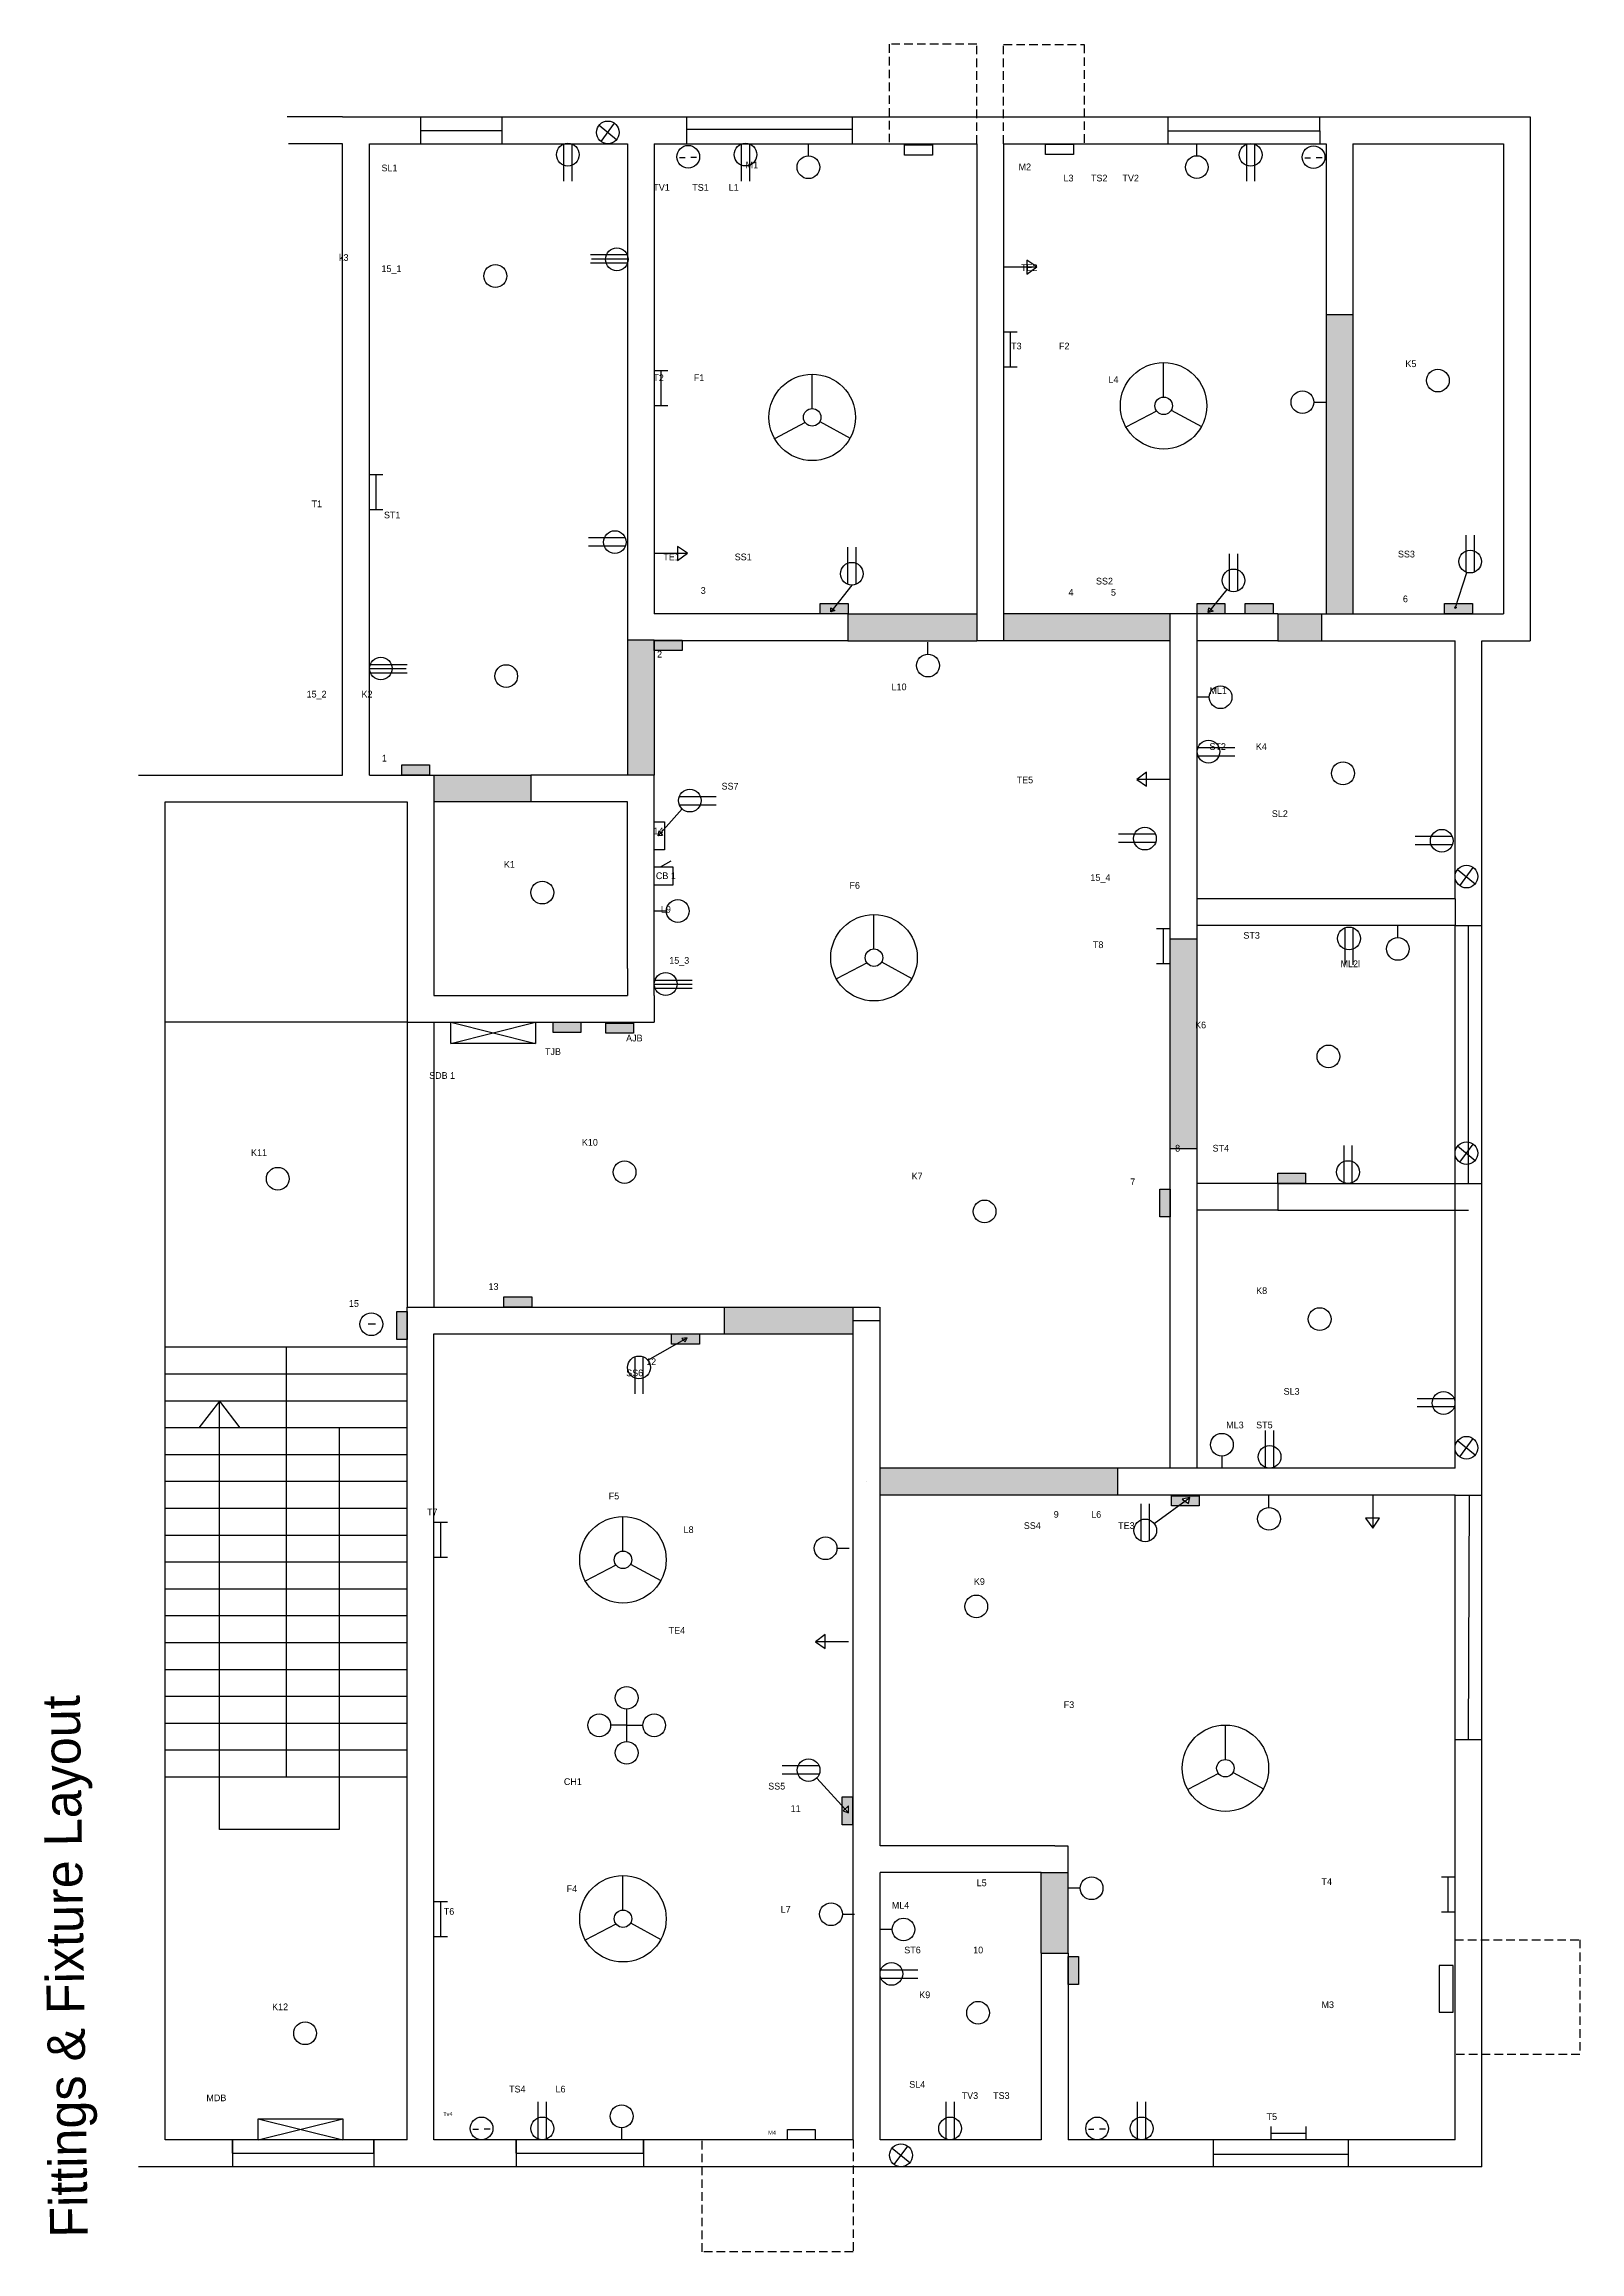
# Model space of a CAD drawing. Header units: inches. Extents: x -701 to 954, y 0 to 821.
# Drawn here: x 25 to 596, y 0 to 821 of the extents above; entities that cross this region are included whole.
import ezdxf

# ---------------------------------------------------------------- set-up
doc = ezdxf.new("R2010")
doc.units = ezdxf.units.IN
doc.header["$MEASUREMENT"] = 0
doc.linetypes.add('ACAD_ISO02W100', pattern=[15, 12, -3])
doc.linetypes.add('HIDDEN2', pattern=[4.7625, 3.175, -1.5875])

msp = doc.modelspace()

# ---------------------------------------------------------------- texts
at = {"attachment_point": 1}
for s, insert, char_height, width in [('\\P\\P\\P\\P\\P\\P                                               SL1\\P\\P\\P\\P\\P\\P\\P\\P                              k3         \\P                                               15_1\\P\\P\\P\\P\\P\\P\\P\\P\\P\\P\\P\\P\\P\\P\\P\\P\\P\\P\\P\\P\\P                   T1             \\P                                                ST1\\P\\P\\P\\P\\P\\P\\P\\P\\P\\P\\P\\P\\P\\P\\P\\P                 15_2              K2 ', (106.73, 801.56), 2.5, 149.609), ('\\P\\P                                          \\P                                       \\P                                          M1\\P \\P     TV1         TS1        L1\\P\\P\\P\\P\\P\\P\\P\\P\\P\\P\\P\\P\\P\\P\\P\\P\\P     T2            F1\\P\\P\\P\\P\\P\\P\\P\\P\\P\\P\\P\\P\\P\\P\\P\\P         TE1                      SS1\\P\\P\\P                        3                       ', (246.91, 794.3), 2.5, 147.9171), ('\\P\\P\\P      M2                    \\P                        L3       TS2      TV2\\P\\P\\P\\P\\P\\P\\P\\P       TE2 \\P\\P\\P\\P\\P\\P\\P   T3               F2                  \\P\\P\\P                                          L4\\P\\P\\P\\P\\P\\P\\P\\P\\P\\P\\P\\P\\P\\P\\P\\P\\P\\P                                     SS2\\P                          4               5        \\P                                 ', (381.91, 789.45), 2.5, 123.3176), ('\\P\\P\\P       K5\\P\\P\\P\\P\\P\\P\\P\\P\\P\\P\\P\\P\\P\\P\\P\\P\\P    SS3\\P\\P\\P\\P      6', (524.93, 716.17), 2.5, 52.989), ('\\P\\P  2', (251.1, 603.89), 2.5, 18.4241), ('\\P\\PL10', (340.21, 591.72), 2.5, 35.6355), ('\\P\\P\\P\\P\\P        ML1\\P\\P\\P\\P\\P        ST2            K4\\P\\P\\P\\P\\P                               \\P                                 SL2', (451.07, 602.86), 2.5, 106.247), ('\\P\\P\\P     1\\P ', (145.91, 569.35), 2.5, 64.8316), ('^I^I^ISS7\\P\\P\\P   \\P     14  \\P\\P\\P\\P      CB 1                \\P                                                                                                             \\P\\P        L9                     \\P\\P\\P\\P\\P\\P     \\P^I', (246.94, 546.42), 2.5, 103.4976), ('\\P\\P\\P      \\P                      TE5', (366.32, 565.43), 2.5, 87.5962), ('\\P\\P      K1', (190.38, 525.62), 2.5, 42.6454), (' ^I^IF6', (304.54, 509.48), 2.5, 77.7953), ('           15_4  \\P\\P\\P\\P\\P\\P            T8', (404, 512.41), 2.5, 39.9137), ('      15_3', (251.91, 481.57), 2.5, 49.1586), ('\\P  \\P\\P\\P         ML2l\\P      ', (498.93, 496.97), 2.5, 75.4403), ('\\P\\P^IAJB', (231.42, 460.99), 2.5, 91.8165), ('            \\P                      \\P                              K6\\P\\P\\P\\P\\P\\P\\P\\P\\P\\P\\P                      8             ST4\\P\\P\\P    7', (425.3, 465.84), 2.5, 106.7222), ('\\P\\P\\PTJB', (211.23, 460.13), 2.5, 17.3648), ('\\P\\P\\P\\P\\P\\P    SDB 1', (164.41, 463.73), 2.5, 42.7574), ('   K10', (222.18, 413.87), 2.5, 30.0378), ('K11', (101.84, 410.04), 2.5, 24.5441), ('\\P\\P                 K7\\P                ', (331.88, 409.61), 2.5, 66.3726), ('       \\P\\P        15', (130.84, 362.19), 2.5, 33.4413), ('13', (190.22, 360.15), 2.5, 22.4255), ('            K8\\P\\P\\P\\P\\P\\P\\P\\P\\P                       SL3\\P\\P\\PML3     ST5\\P\\P\\P   ', (464.74, 358.65), 2.5, 85.1698), ('\\P\\P\\P\\P               12\\P       SS6\\P\\P\\P\\P\\P\\P\\P\\P\\P\\P\\PF5                          \\P\\P\\P                              L8\\P\\P\\P\\P\\P\\P\\P\\P\\P                        TE4', (234.95, 348.86), 2.5, 90.9619), ('        T7 ', (159.91, 276.3), 2.5, 29.7264), ('                                   \\P                                       \\P\\P\\P\\P\\P\\P\\P                                 9             L6       \\P                     SS4                               TE3\\P\\P\\P\\P\\P K9\\P\\P \\P\\P\\P\\P\\P  \\P\\P\\P\\P                                     F3         ', (369.91, 308.7), 2.5, 156.7171), ('\\P\\P            CH1', (207.11, 184.22), 2.5, 72.3858), ('\\P\\PSS5\\P \\P         11\\P\\P\\P\\P\\P\\P\\P\\P\\P     L7', (294.31, 182.53), 2.5, 41.6083), ('\\PF4', (219.3, 140.18), 2.5, 52.8807), ('\\P\\P                                  L5\\P\\PML4\\P        \\P\\P\\P     ST6                     10\\P\\P\\P\\P           K9\\P\\P\\P\\P\\P\\P\\P\\P       SL4              \\P                            TV3      TS3', (340.29, 146.54), 2.5, 109.5858), ('\\P                        T4\\P\\P\\P\\P\\P\\P\\P\\P\\P\\P\\P                        M3\\P\\P\\P\\P\\P\\P\\P\\P\\P\\P  T5', (477.91, 142.84), 2.5, 76.865), ('\\P\\P  T6', (171.72, 135.9), 2.5, 20.9086), ('K12', (109.69, 92.04), 2.5, 28.542), ('\\P\\P              MDB', (72.23, 66.5), 2.5, 87.6887), ('TS4            L6', (197.86, 61.43), 2.5, 63.2774), ('\\P\\P\\P      Tv4', (169.91, 59.14), 1.5, 45.8141), ('       \\P    \\P          \\P\\P            M4', (287.39, 54.75), 1.5, 38.5205)]:
    msp.add_mtext(s, dxfattribs=dict(at, insert=insert, char_height=char_height, width=width))
at = {"linetype": 'HIDDEN2', "insert": (457.2, 490.91), "char_height": 2.5, "width": 66.2106, "attachment_point": 1}
msp.add_mtext('               ST3', dxfattribs=at)
at = {"insert": (27.09, 4.8), "char_height": 14, "width": 413.8317, "attachment_point": 1, "rotation": 90.85725}
msp.add_mtext('Fittings & Fixture Layout', dxfattribs=at)

# ---------------------------------------------------------------- hatches: boundary and pattern name
at = {"linetype": 'HIDDEN2'}
for points in [[(511.91, 657.3), (511.91, 720.8), (501.91, 720.8), (501.91, 657.3), (501.91, 609.3), (511.91, 609.3)], [(500.15, 609.3), (483.91, 609.3), (483.91, 599.3), (500.15, 599.3)], [(424.23, 291.3), (383.91, 291.3), (335.91, 291.3), (335.91, 281.3), (383.91, 281.3), (424.23, 281.3)]]:
    msp.add_hatch(color=53, dxfattribs=at).paths.add_polyline_path(points)
for color, points in [(5, [(324.02, 613.14), (319.95, 613.14), (318.34, 611.1), (319.07, 610.61), (317.55, 610.11), (317.55, 611.61), (318.34, 611.1), (319.95, 613.14), (313.65, 613.14), (313.65, 609.3), (324.02, 609.3)]), (53, [(371.91, 609.3), (323.91, 609.3), (323.91, 599.3), (371.91, 599.3)]), (53, [(443.91, 609.3), (429.91, 609.3), (381.91, 609.3), (381.91, 599.3), (429.91, 599.3), (443.91, 599.3)]), (5, [(464.29, 613.14), (460.69, 613.14), (458.97, 611.01), (459.85, 610.3), (457.99, 609.8), (458.33, 611.53), (458.97, 611.01), (460.69, 613.14), (453.91, 613.14), (453.91, 609.3), (464.29, 609.3)]), (5, [(482.21, 613.14), (471.84, 613.14), (471.84, 609.3), (482.21, 609.3)]), (5, [(556.4, 613.14), (550.54, 613.14), (550.12, 611.81), (550.41, 611.71), (549.94, 611.26), (549.85, 611.9), (550.12, 611.81), (550.54, 613.14), (546.03, 613.14), (546.03, 609.3), (556.4, 609.3)]), (53, [(251.91, 585.3), (251.91, 599.3), (251.91, 599.49), (241.91, 599.49), (241.91, 599.3), (241.91, 585.3), (241.91, 549.3), (251.91, 549.3)]), (5, [(262.29, 599.3), (251.91, 599.3), (251.91, 595.66), (262.29, 595.66)]), (5, [(168.29, 553.14), (157.91, 553.14), (157.91, 549.3), (168.29, 549.3)]), (53, [(205.91, 549.3), (169.91, 549.3), (169.91, 539.3), (205.91, 539.3)]), (53, [(453.91, 488.21), (443.91, 488.21), (443.91, 445.3), (443.91, 410.33), (453.91, 410.33), (453.91, 445.3)]), (5, [(224.63, 457.3), (214.26, 457.3), (214.26, 453.47), (224.63, 453.47)]), (4, [(244.22, 457.01), (233.85, 457.01), (233.85, 453.18), (244.22, 453.18)]), (5, [(443.91, 395.22), (440.08, 395.22), (440.08, 384.85), (443.91, 384.85)]), (5, [(494.29, 401.14), (483.91, 401.14), (483.91, 397.3), (494.29, 397.3)]), (5, [(206.28, 355.14), (195.91, 355.14), (195.91, 351.3), (206.28, 351.3)]), (5, [(159.91, 349.59), (156.1, 349.59), (156.1, 339.22), (159.91, 339.22)]), (53, [(325.91, 346.3), (325.91, 351.3), (277.91, 351.3), (277.91, 341.3), (325.91, 341.3)]), (5, [(268.72, 341.3), (258.35, 341.3), (258.35, 337.52), (260.04, 337.52), (262.68, 339.01), (262.1, 339.6), (264.17, 339.86), (263.39, 338.29), (262.68, 339.01), (260.04, 337.52), (268.72, 337.52)]), (5, [(454.73, 281.07), (444.36, 281.07), (444.36, 277.24), (446.91, 277.24), (449.42, 279.07), (448.35, 279.83), (451.17, 280.36), (450.65, 278.2), (449.42, 279.07), (446.91, 277.24), (454.73, 277.24)]), (5, [(325.61, 168.98), (321.78, 168.98), (321.78, 165.68), (322.93, 164.43), (324.22, 165.63), (324.22, 163.03), (322.24, 163.8), (322.93, 164.43), (321.78, 165.68), (321.78, 158.61), (325.61, 158.61)]), (53, [(405.91, 140.79), (395.91, 140.79), (395.91, 110.79), (405.91, 110.79)]), (5, [(409.75, 109.51), (405.91, 109.51), (405.91, 99.13), (409.75, 99.13)])]:
    msp.add_hatch(color=color).paths.add_polyline_path(points)

# ---------------------------------------------------------------- linework, layer by layer
for p, q in [((371.91, 821.38), (339.36, 821.38)), ((339.36, 821.38), (339.36, 784.3)), ((371.91, 784.3), (371.91, 821.38)), ((381.91, 784.3), (381.91, 821.2)), ((381.91, 821.2), (411.84, 821.2)), ((411.84, 821.2), (411.84, 784.3)), ((549.91, 115.8), (596.34, 115.8)), ((596.34, 115.8), (596.34, 73.01)), ((596.34, 73.01), (549.91, 73.01)), ((269.7, -0.4), (269.7, 41.3)), ((325.91, 41.3), (325.91, -0.4)), ((325.91, -0.4), (269.7, -0.4))]:
    msp.add_line(p, q, dxfattribs=at)
for p, q in [((135.91, 794.3), (115.35, 794.3)), ((135.91, 794.3), (164.91, 794.3)), ((164.91, 794.3), (246.91, 794.3)), ((231.35, 791.22), (237.9, 785.85)), ((232.12, 785.12), (237.13, 791.95)), ((246.91, 794.3), (376.91, 794.3)), ((376.91, 794.3), (506.91, 794.3)), ((376.91, 794.3), (506.91, 794.3)), ((506.91, 794.3), (577.91, 794.3)), ((577.91, 794.3), (577.91, 599.3)), ((135.91, 784.3), (115.73, 784.3)), ((135.91, 549.3), (135.91, 784.3)), ((145.91, 549.3), (145.91, 784.3)), ((145.91, 784.3), (164.91, 784.3)), ((164.91, 784.3), (241.91, 784.3)), ((218.13, 784.16), (218.13, 770.4)), ((221.22, 784.21), (221.22, 770.4)), ((241.91, 784.3), (241.91, 599.3)), ((251.91, 784.3), (371.91, 784.3)), ((251.91, 784.3), (251.91, 609.3)), ((251.91, 784.3), (251.91, 609.3)), ((284.24, 784.17), (284.24, 770.41)), ((287.33, 784.22), (287.33, 770.41)), ((309.27, 779.81), (309.27, 784.32)), ((371.91, 784.3), (371.91, 599.3)), ((381.91, 784.3), (501.91, 784.3)), ((381.91, 784.3), (381.91, 599.3)), ((453.8, 779.84), (453.8, 784.36)), ((472.24, 784.09), (472.24, 770.33)), ((475.33, 784.14), (475.33, 770.33)), ((501.91, 784.3), (501.91, 657.3)), ((511.91, 784.3), (567.91, 784.3)), ((511.91, 784.3), (511.91, 657.3)), ((567.91, 784.3), (567.91, 609.3)), ((261.34, 779.21), (263.35, 779.21)), ((265.47, 779.29), (267.68, 779.29)), ((494.06, 779.06), (496.07, 779.06)), ((498.19, 779.14), (500.39, 779.14)), ((241.89, 742.9), (228.13, 742.9)), ((241.94, 739.81), (228.13, 739.81)), ((242.21, 741.29), (228.5, 741.29)), ((394.25, 738.46), (390.58, 740.93)), ((390.58, 740.93), (390.58, 735.75)), ((381.91, 738.46), (394.25, 738.46)), ((390.58, 735.75), (394.25, 738.46)), ((501.91, 720.8), (511.91, 720.8)), ((381.91, 714.33), (386.91, 714.33)), ((384.35, 714.33), (384.35, 701.32)), ((251.91, 699.92), (256.91, 699.92)), ((254.35, 699.92), (254.35, 686.92)), ((310.67, 685.71), (310.67, 698.55)), ((381.91, 701.32), (386.91, 701.32)), ((441.45, 690.02), (441.45, 702.86)), ((251.91, 686.92), (256.91, 686.92)), ((438.85, 684.81), (427.44, 678.84)), ((444.29, 685.2), (455.56, 679.05)), ((497.33, 688.11), (501.84, 688.11)), ((308.08, 680.5), (296.67, 674.53)), ((313.52, 680.89), (324.79, 674.74)), ((145.91, 661.15), (150.91, 661.15)), ((148.35, 661.15), (148.35, 648.15)), ((501.91, 657.3), (501.91, 609.3)), ((511.91, 657.3), (511.91, 609.3)), ((145.91, 648.15), (150.91, 648.15)), ((241.14, 637.63), (227.37, 637.63)), ((241.19, 634.55), (227.37, 634.55)), ((264.25, 631.88), (260.58, 634.35)), ((260.58, 634.35), (260.58, 629.18)), ((323.94, 620.3), (323.94, 634.11)), ((327.03, 620.35), (327.03, 634.11)), ((554.03, 624.82), (554.03, 638.63)), ((557.12, 624.87), (557.12, 638.63)), ((251.91, 631.88), (264.25, 631.88)), ((260.58, 629.18), (264.25, 631.88)), ((465.98, 617.81), (465.98, 631.63)), ((469.07, 617.86), (469.07, 631.63)), ((549.94, 611.26), (554.23, 624.75)), ((325.42, 620.03), (317.55, 610.11)), ((464.94, 618.38), (457.99, 609.8)), ((323.91, 609.3), (251.91, 609.3)), ((317.55, 610.11), (317.55, 611.61)), ((317.55, 611.61), (319.07, 610.61)), ((319.07, 610.61), (317.55, 610.11)), ((323.91, 609.3), (323.91, 599.3)), ((323.91, 609.3), (371.91, 609.3)), ((429.91, 609.3), (381.91, 609.3)), ((453.91, 609.3), (429.91, 609.3)), ((443.91, 599.3), (443.91, 609.3)), ((453.91, 498.3), (453.91, 609.3)), ((483.91, 609.3), (453.91, 609.3)), ((457.99, 609.8), (458.33, 611.53)), ((459.85, 610.3), (457.99, 609.8)), ((458.33, 611.53), (459.85, 610.3)), ((483.91, 609.3), (554.91, 609.3)), ((483.91, 609.3), (554.91, 609.3)), ((483.91, 609.3), (554.91, 609.3)), ((483.91, 609.3), (483.91, 599.3)), ((500.15, 609.3), (500.15, 599.3)), ((549.94, 611.26), (549.85, 611.9)), ((549.85, 611.9), (550.41, 611.71)), ((550.41, 611.71), (549.94, 611.26)), ((549.94, 611.26), (549.94, 611.26)), ((554.91, 609.3), (567.91, 609.3)), ((251.91, 599.49), (241.91, 599.49)), ((241.91, 599.3), (241.91, 585.3)), ((251.91, 599.3), (251.91, 585.3)), ((323.91, 599.3), (251.91, 599.3)), ((323.91, 599.3), (371.91, 599.3)), ((353.76, 594.31), (353.76, 598.83)), ((429.91, 599.3), (381.91, 599.3)), ((443.91, 599.3), (429.91, 599.3)), ((443.91, 493.3), (443.91, 599.3)), ((483.91, 599.3), (453.91, 599.3)), ((483.91, 599.3), (549.91, 599.3)), ((549.91, 503.3), (549.91, 599.3)), ((559.91, 498.3), (559.91, 599.3)), ((559.91, 599.3), (577.91, 599.3)), ((145.91, 588.99), (159.63, 588.99)), ((146.18, 590.47), (159.99, 590.47)), ((146.23, 587.38), (159.99, 587.38)), ((241.91, 585.3), (241.91, 549.3)), ((251.91, 585.3), (251.91, 549.3)), ((458.43, 578.29), (453.91, 578.29)), ((454.18, 559.52), (467.99, 559.52)), ((454.23, 556.43), (467.99, 556.43)), ((59.91, 549.3), (135.91, 549.3)), ((64.91, 549.3), (135.91, 549.3)), ((145.91, 549.3), (169.91, 549.3)), ((169.91, 549.3), (169.91, 477.3)), ((169.91, 549.3), (205.91, 549.3)), ((251.91, 549.3), (205.91, 549.3)), ((205.91, 549.3), (205.91, 539.3)), ((251.91, 467.3), (251.91, 549.3)), ((435.12, 550.37), (431.46, 547.67)), ((443.79, 547.67), (431.46, 547.67)), ((431.46, 547.67), (435.12, 545.19)), ((435.12, 545.19), (435.12, 550.37)), ((69.91, 462.3), (69.91, 539.3)), ((69.91, 539.3), (140.91, 539.3)), ((140.91, 539.3), (159.91, 539.3)), ((159.91, 539.3), (159.91, 472.3)), ((205.91, 539.3), (169.91, 539.3)), ((241.91, 539.3), (205.91, 539.3)), ((241.91, 477.3), (241.91, 539.3)), ((262.27, 536.7), (253.4, 526.73)), ((261.17, 541.29), (274.99, 541.29)), ((261.22, 538.2), (274.99, 538.2)), ((253.4, 526.73), (253.74, 528.53)), ((254.91, 526.83), (253.4, 526.73)), ((253.74, 528.53), (254.91, 526.83)), ((438.4, 527.27), (424.64, 527.27)), ((548.89, 526.46), (535.12, 526.46)), ((438.45, 524.18), (424.64, 524.18)), ((548.94, 523.37), (535.12, 523.37)), ((251.91, 515.15), (258.8, 515.15)), ((254.19, 515.15), (258.23, 517.36)), ((254.19, 515.15), (258.42, 515.15)), ((258.8, 515.15), (258.8, 508.35)), ((550.87, 514.21), (557.42, 508.84)), ((551.64, 508.12), (556.65, 514.94)), ((258.8, 508.35), (251.91, 508.3)), ((549.91, 503.3), (453.91, 503.3)), ((549.91, 503.3), (549.91, 493.3)), ((256.43, 498.71), (251.91, 498.71)), ((333.67, 484.58), (333.67, 497.42)), ((443.91, 445.3), (443.91, 493.3)), ((453.91, 493.3), (453.91, 498.3)), ((549.91, 493.3), (453.91, 493.3)), ((453.91, 445.3), (453.91, 493.3)), ((528.61, 488.83), (528.61, 493.35)), ((549.91, 392.3), (549.91, 493.3)), ((549.91, 493.3), (559.91, 493.3)), ((554.91, 397.3), (554.91, 493.3)), ((559.91, 392.3), (559.91, 498.3)), ((438.84, 492.14), (443.83, 492.14)), ((441.28, 492.14), (441.28, 479.13)), ((453.91, 488.21), (443.91, 488.21)), ((508.84, 492.41), (508.84, 478.65)), ((511.92, 492.46), (511.92, 478.65)), ((169.91, 477.3), (169.91, 467.3)), ((241.91, 477.3), (241.91, 467.3)), ((331.07, 479.36), (319.66, 473.4)), ((336.51, 479.75), (347.78, 473.6)), ((438.84, 479.13), (443.83, 479.13)), ((159.91, 472.3), (159.91, 435.3)), ((251.91, 471.53), (266.05, 471.53)), ((252.18, 473.02), (265.99, 473.02)), ((252.23, 469.93), (265.99, 469.93)), ((69.91, 346.3), (69.91, 462.3)), ((169.91, 467.3), (241.91, 467.3)), ((251.91, 467.3), (251.91, 457.3)), ((159.91, 457.39), (69.91, 457.39)), ((159.91, 457.39), (169.91, 457.3)), ((169.91, 457.3), (251.91, 457.3)), ((169.91, 457.3), (169.91, 435.3)), ((176.26, 457.3), (207.74, 449.44)), ((176.26, 449.44), (207.74, 457.3)), ((443.91, 387.3), (443.91, 445.3)), ((453.91, 387.3), (453.91, 445.3)), ((159.91, 435.3), (159.91, 351.3)), ((169.91, 435.3), (169.91, 351.3)), ((508.59, 397.57), (508.59, 411.38)), ((511.67, 397.62), (511.67, 411.38)), ((550.87, 411.25), (557.42, 405.89)), ((551.64, 405.16), (556.65, 411.98)), ((443.91, 410.33), (453.91, 410.33)), ((483.91, 397.3), (453.91, 397.3)), ((483.91, 397.3), (554.91, 397.3)), ((483.91, 397.3), (483.91, 387.3)), ((554.91, 397.3), (559.91, 397.3)), ((443.91, 291.3), (443.91, 387.3)), ((453.91, 291.3), (453.91, 387.3)), ((483.91, 387.3), (453.91, 387.3)), ((483.91, 387.3), (554.91, 387.3)), ((549.91, 291.3), (549.91, 392.3)), ((559.91, 286.3), (559.91, 392.3)), ((69.91, 41.3), (69.91, 346.3)), ((159.91, 41.3), (159.91, 351.3)), ((159.91, 351.3), (277.91, 351.3)), ((277.91, 351.3), (277.91, 341.3)), ((277.91, 351.3), (335.63, 351.3)), ((325.91, 346.3), (325.91, 351.3)), ((325.91, 41.3), (325.91, 346.3)), ((325.91, 346.3), (335.91, 346.3)), ((335.91, 346.3), (335.91, 351.3)), ((335.91, 150.79), (335.91, 346.3)), ((145.46, 344.99), (148.21, 344.99)), ((169.91, 41.3), (169.91, 341.3)), ((169.91, 341.3), (277.91, 341.3)), ((249.45, 331.56), (264.17, 339.86)), ((264.17, 339.86), (262.1, 339.6)), ((262.1, 339.6), (263.39, 338.29)), ((263.39, 338.29), (264.17, 339.86)), ((277.91, 341.3), (325.91, 341.3)), ((159.91, 336.3), (69.91, 336.3)), ((114.91, 336.3), (114.91, 176.3)), ((244.61, 332.74), (244.61, 318.98)), ((247.7, 332.79), (247.7, 318.98)), ((159.91, 326.3), (69.91, 326.3)), ((159.91, 316.3), (69.91, 316.3)), ((90.16, 316.3), (82.44, 306.3)), ((90.16, 156.79), (90.16, 316.3)), ((90.16, 316.3), (97.69, 306.3)), ((549.55, 317.18), (535.79, 317.18)), ((549.6, 314.09), (535.79, 314.09)), ((159.91, 306.3), (69.91, 306.3)), ((134.66, 306.3), (134.66, 176.3)), ((479.41, 291.57), (479.41, 305.38)), ((482.49, 291.62), (482.49, 305.38)), ((159.91, 296.3), (69.91, 296.3)), ((550.87, 301.58), (557.42, 296.22)), ((551.64, 295.49), (556.65, 302.31)), ((383.91, 291.3), (335.91, 291.3)), ((448.91, 291.3), (383.91, 291.3)), ((424.23, 291.3), (424.23, 281.3)), ((549.91, 291.3), (448.91, 291.3)), ((549.91, 291.3), (453.91, 291.3)), ((463.13, 295.82), (463.13, 291.3)), ((159.91, 286.3), (69.91, 286.3)), ((330.91, 286.3), (330.91, 286.3)), ((383.91, 281.3), (335.91, 281.3)), ((448.91, 281.3), (383.91, 281.3)), ((437.97, 270.7), (451.17, 280.36)), ((451.17, 280.36), (448.35, 279.83)), ((448.35, 279.83), (450.65, 278.2)), ((549.91, 281.3), (448.91, 281.3)), ((450.65, 278.2), (451.17, 280.36)), ((480.66, 276.68), (480.66, 281.2)), ((519.33, 281.35), (519.33, 269.02)), ((549.91, 190.3), (549.91, 281.3)), ((559.91, 190.3), (559.91, 286.3)), ((159.91, 276.3), (69.91, 276.3)), ((240.26, 260.46), (240.26, 273.3)), ((433.13, 264.17), (433.13, 277.98)), ((436.22, 264.22), (436.22, 277.98)), ((521.8, 272.68), (516.63, 272.68)), ((516.63, 272.68), (519.33, 269.02)), ((519.33, 269.02), (521.8, 272.68)), ((159.91, 266.3), (69.91, 266.3)), ((169.91, 271.18), (174.91, 271.18)), ((172.35, 271.18), (172.35, 258.17)), ((159.91, 256.3), (69.91, 256.3)), ((169.91, 258.17), (174.91, 258.17)), ((237.66, 255.24), (226.25, 249.27)), ((243.11, 255.63), (254.38, 249.48)), ((319.9, 261.49), (324.42, 261.49)), ((159.91, 246.3), (69.91, 246.3)), ((159.91, 236.3), (69.91, 236.3)), ((159.91, 226.3), (69.91, 226.3)), ((315.53, 229.35), (311.86, 226.65)), ((324.2, 226.65), (311.86, 226.65)), ((311.86, 226.65), (315.53, 224.18)), ((315.53, 224.18), (315.53, 229.35)), ((159.91, 216.3), (69.91, 216.3)), ((159.91, 206.3), (69.91, 206.3)), ((241.64, 189.59), (241.64, 201.59)), ((159.91, 196.3), (69.91, 196.3)), ((241.64, 195.59), (235.64, 195.59)), ((241.64, 195.59), (247.64, 195.59)), ((464.44, 182.88), (464.44, 195.72)), ((549.91, 41.3), (549.91, 190.3)), ((559.91, 31.3), (559.91, 190.3)), ((159.91, 186.3), (69.91, 186.3)), ((159.91, 176.3), (69.91, 176.3)), ((134.66, 176.3), (134.66, 156.79)), ((313.24, 180.49), (299.48, 180.49)), ((313.29, 177.4), (299.48, 177.4)), ((312.35, 175.92), (324.22, 163.03)), ((461.84, 177.66), (450.44, 171.69)), ((467.29, 178.05), (478.56, 171.9)), ((324.22, 165.63), (322.24, 163.8)), ((324.22, 163.03), (324.22, 165.63)), ((134.66, 156.79), (90.16, 156.79)), ((322.24, 163.8), (324.22, 163.03)), ((400.91, 150.79), (335.91, 150.79)), ((400.91, 150.79), (405.91, 150.79)), ((405.91, 110.79), (405.91, 150.63)), ((335.91, 41.3), (335.91, 140.79)), ((395.91, 140.79), (335.91, 140.79)), ((395.91, 110.79), (395.91, 140.79)), ((395.91, 140.79), (405.91, 140.79)), ((240.26, 126.85), (240.26, 139.68)), ((410.43, 134.94), (405.91, 134.94)), ((544.83, 139.18), (549.83, 139.18)), ((547.27, 139.18), (547.27, 126.17)), ((169.91, 130.03), (174.91, 130.03)), ((172.35, 130.03), (172.35, 117.03)), ((321.92, 125.27), (326.43, 125.27)), ((544.83, 126.17), (549.83, 126.17)), ((169.91, 117.03), (174.91, 117.03)), ((237.66, 121.63), (226.25, 115.66)), ((243.11, 122.02), (254.38, 115.87)), ((340.43, 119.6), (335.91, 119.6)), ((395.91, 110.79), (395.91, 41.3)), ((395.91, 110.79), (405.91, 110.79)), ((405.91, 110.79), (405.91, 41.3)), ((336.18, 104.56), (349.99, 104.56)), ((336.23, 101.47), (349.99, 101.47)), ((208.76, 41.57), (208.76, 55.38)), ((211.85, 41.62), (211.85, 55.38)), ((360.52, 41.57), (360.52, 55.38)), ((363.61, 41.62), (363.61, 55.38)), ((431.78, 41.57), (431.78, 55.38)), ((434.87, 41.62), (434.87, 55.38)), ((159.91, 41.3), (69.91, 41.3)), ((94.97, 36.3), (94.97, 41.3)), ((94.97, 41.3), (94.97, 31.3)), ((104.51, 49.16), (135.99, 41.3)), ((104.51, 41.3), (135.99, 49.16)), ((147.57, 36.3), (147.57, 41.3)), ((147.57, 41.3), (147.57, 31.3)), ((325.91, 41.3), (169.91, 41.3)), ((184.44, 45.28), (186.45, 45.28)), ((188.58, 45.36), (190.78, 45.36)), ((239.76, 45.82), (239.76, 41.3)), ((395.91, 41.3), (335.91, 41.3)), ((549.91, 41.3), (405.91, 41.3)), ((413.51, 45.28), (415.53, 45.28)), ((417.65, 45.36), (419.85, 45.36)), ((481.47, 41.3), (481.47, 46.3)), ((481.47, 43.74), (494.47, 43.74)), ((494.47, 41.3), (494.47, 46.3)), ((94.97, 36.3), (147.57, 36.3)), ((340.44, 38.22), (346.98, 32.85)), ((341.21, 32.12), (346.22, 38.95)), ((164.91, 31.3), (59.91, 31.3)), ((330.91, 31.3), (164.91, 31.3)), ((400.91, 31.3), (330.91, 31.3)), ((559.91, 31.3), (400.91, 31.3))]:
    msp.add_line(p, q)
at = {"color": 3}
for p, q in [((164.91, 794.3), (164.91, 784.3)), ((164.91, 789.3), (195.16, 789.3)), ((195.16, 794.3), (195.16, 784.3)), ((264.04, 784.3), (264.04, 794.3)), ((264.26, 789.8), (325.51, 789.8)), ((325.51, 794.3), (325.51, 784.3)), ((443.02, 789.09), (499.59, 789.09)), ((443.1, 784.3), (443.1, 794.3)), ((499.59, 789.09), (499.59, 794.3)), ((499.59, 789.09), (499.59, 784.3)), ((549.91, 281.3), (559.91, 281.3)), ((554.91, 190.3), (555.29, 281.27)), ((549.91, 190.3), (559.91, 190.3)), ((200.48, 36.3), (200.48, 41.3)), ((200.48, 41.3), (200.48, 31.3)), ((247.91, 36.3), (247.91, 41.3)), ((247.91, 41.3), (247.91, 31.3)), ((460.01, 31.3), (460.01, 41.3)), ((510.13, 41.3), (510.13, 31.3)), ((200.48, 36.3), (247.91, 36.3)), ((509.83, 35.79), (460.2, 35.79))]:
    msp.add_line(p, q, dxfattribs=at)
at = {"linetype": 'ACAD_ISO02W100'}
msp.add_line((381.91, 599.3), (371.91, 599.3), dxfattribs=at)
for points in [[(345.08, 783.93), (355.45, 783.93), (355.45, 780.1), (345.08, 780.1)], [(397.53, 784.17), (407.9, 784.17), (407.9, 780.34), (397.53, 780.34)], [(313.65, 613.14), (324.02, 613.14), (324.02, 609.3), (313.65, 609.3)], [(453.91, 613.14), (464.29, 613.14), (464.29, 609.3), (453.91, 609.3)], [(471.84, 613.14), (482.21, 613.14), (482.21, 609.3), (471.84, 609.3)], [(546.03, 613.14), (556.4, 613.14), (556.4, 609.3), (546.03, 609.3)], [(251.91, 599.49), (262.29, 599.49), (262.29, 595.66), (251.91, 595.66)], [(157.91, 553.14), (168.29, 553.14), (168.29, 549.3), (157.91, 549.3)], [(255.75, 531.91), (255.75, 521.54), (251.91, 521.54), (251.91, 531.91)], [(176.26, 457.3), (207.74, 457.3), (207.74, 449.44), (176.26, 449.44)], [(214.26, 457.3), (224.63, 457.3), (224.63, 453.47), (214.26, 453.47)], [(233.85, 457.01), (244.22, 457.01), (244.22, 453.18), (233.85, 453.18)], [(443.91, 395.22), (443.91, 384.85), (440.08, 384.85), (440.08, 395.22)], [(483.91, 401.14), (494.29, 401.14), (494.29, 397.3), (483.91, 397.3)], [(195.91, 355.14), (206.28, 355.14), (206.28, 351.3), (195.91, 351.3)], [(159.93, 349.59), (159.93, 339.22), (156.1, 339.22), (156.1, 349.59)], [(258.35, 341.36), (268.72, 341.36), (268.72, 337.52), (258.35, 337.52)], [(444.36, 281.07), (454.73, 281.07), (454.73, 277.24), (444.36, 277.24)], [(325.61, 168.98), (325.61, 158.61), (321.78, 158.61), (321.78, 168.98)], [(409.75, 109.51), (409.75, 99.13), (405.91, 99.13), (405.91, 109.51)], [(549.2, 106.13), (543.94, 106.13), (543.94, 88.79), (549.2, 88.79)], [(104.51, 49.16), (135.99, 49.16), (135.99, 41.3), (104.51, 41.3)], [(301.44, 45.14), (311.81, 45.14), (311.81, 41.3), (301.44, 41.3)]]:
    msp.add_lwpolyline(points, close=True)
for centre, radius in [((234.62, 788.53), 4.23), ((219.74, 780.25), 4.23), ((264.53, 779.46), 4.23), ((285.85, 780.26), 4.23), ((473.85, 780.18), 4.23), ((497.25, 779.31), 4.23), ((309.27, 775.58), 4.23), ((453.8, 775.61), 4.23), ((237.97, 741.29), 4.23), ((192.77, 735.08), 4.23), ((310.67, 682.46), 16.09), ((441.45, 686.77), 16.09), ((543.52, 696.16), 4.23), ((493.1, 688.11), 4.23), ((310.67, 682.46), 3.25), ((441.45, 686.77), 3.25), ((237.22, 636.03), 4.23), ((555.52, 628.78), 4.23), ((325.42, 624.26), 4.23), ((467.46, 621.78), 4.23), ((150.15, 588.99), 4.23), ((353.76, 590.08), 4.23), ((196.8, 586.17), 4.23), ((462.66, 578.29), 4.23), ((458.15, 558.03), 4.23), ((508.21, 549.95), 4.23), ((265.14, 539.81), 4.23), ((434.49, 525.66), 4.23), ((544.97, 524.85), 4.23), ((210.24, 505.56), 4.23), ((554.15, 511.53), 4.23), ((260.66, 498.71), 4.23), ((333.67, 481.33), 16.09), ((510.44, 488.5), 4.23), ((528.61, 484.6), 4.23), ((333.67, 481.33), 3.25), ((256.15, 471.53), 4.23), ((502.78, 444.57), 4.23), ((554.15, 408.57), 4.23), ((111.78, 399.05), 4.23), ((240.87, 401.49), 4.23), ((510.07, 401.53), 4.23), ((374.83, 386.88), 4.23), ((146.62, 344.9), 4.23), ((499.52, 346.8), 4.23), ((246.22, 328.83), 4.23), ((545.64, 315.57), 4.23), ((463.13, 300.05), 4.23), ((480.89, 295.53), 4.23), ((554.15, 298.9), 4.23), ((240.26, 257.2), 16.09), ((434.61, 268.13), 4.23), ((480.66, 272.45), 4.23), ((315.67, 261.49), 4.23), ((240.26, 257.2), 3.25), ((371.74, 239.84), 4.23), ((241.64, 205.82), 4.23), ((231.41, 195.59), 4.23), ((251.87, 195.59), 4.23), ((241.64, 185.36), 4.23), ((464.44, 179.62), 16.09), ((309.33, 178.89), 4.23), ((464.44, 179.62), 3.25), ((240.26, 123.59), 16.09), ((414.66, 134.94), 4.23), ((240.26, 123.59), 3.25), ((317.68, 125.27), 4.23), ((344.66, 119.6), 4.23), ((340.15, 103.07), 4.23), ((372.39, 88.59), 4.23), ((121.96, 80.95), 4.23), ((187.63, 45.53), 4.23), ((210.24, 45.53), 4.23), ((239.76, 50.05), 4.23), ((362, 45.53), 4.23), ((416.71, 45.53), 4.23), ((433.27, 45.53), 4.23), ((343.71, 35.53), 4.23)]:
    msp.add_circle(centre, radius)

msp.set_redraw_order([(e.dxf.handle, doc.entitydb.next_handle()) for e in msp.query("TEXT MTEXT ATTDEF DIMENSION ARC_DIMENSION")])  # texts and dimensions are drawn at this point

doc.saveas('drawing.dxf')
